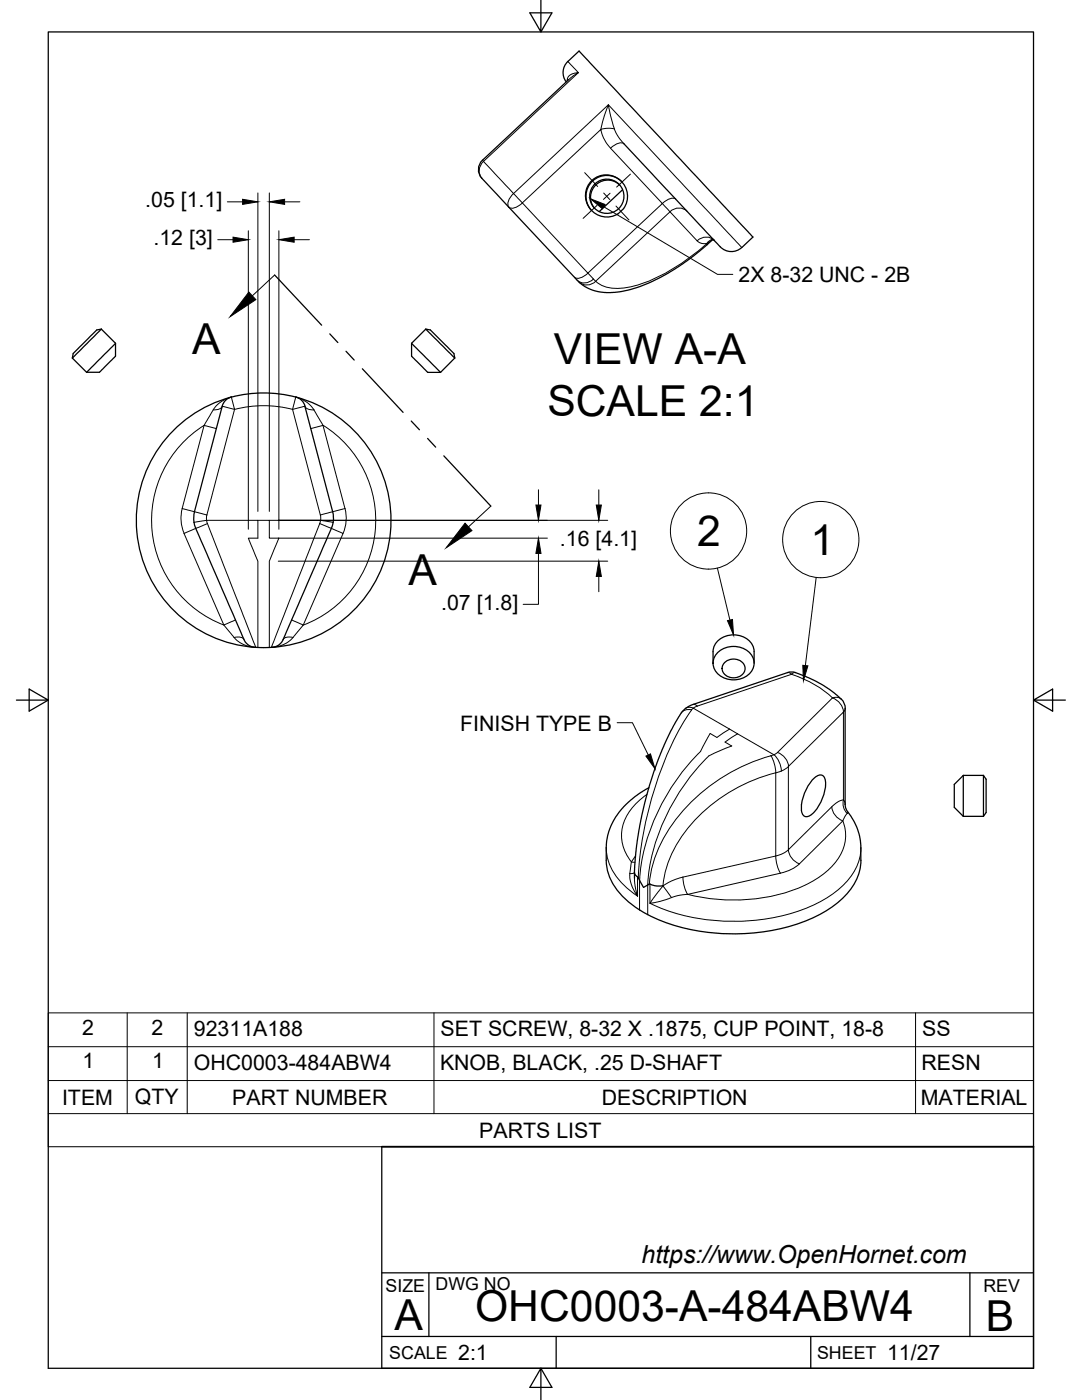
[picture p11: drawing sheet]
<svg xmlns="http://www.w3.org/2000/svg" width="216mm" height="279mm" viewBox="0 0 216 279" stroke-linecap="round" stroke-linejoin="round" font-family="sans-serif">
<defs><g id="words">
<g font-size="8.5">
<text x="38.4" y="70.7">A</text>
<text x="110.5" y="72.7">VIEW A-A</text>
<text x="109.2" y="83">SCALE 2:1</text>
<text x="139.1" y="109">2</text>
<text x="161.7" y="110.8">1</text>
<text x="81.5" y="116.8">A</text>
<text x="94.8" y="263.7">OHC0003-A-484ABW4</text>
<text x="78.7" y="265.3">A</text>
<text x="196.7" y="265.7">B</text>
</g>
<text font-size="5" x="128" y="252.1">https://www.OpenHornet.com</text>
<g font-size="4.3">
<text x="29" y="41.4">.05 [1.1]</text>
<text x="30.6" y="48.9">.12 [3]</text>
<text x="147.4" y="56.3">2X 8-32 UNC - 2B</text>
<text x="111.7" y="109">.16 [4.1]</text>
<text x="88" y="121.7">.07 [1.8]</text>
<text x="91.8" y="145.8">FINISH TYPE B</text>
<text x="16.4" y="206.5">2</text>
<text x="30.2" y="206.5">2</text>
<text x="38.7" y="206.7">92311A188</text>
<text x="87.9" y="206.8">SET SCREW, 8-32 X .1875, CUP POINT, 18-8</text>
<text x="184" y="206.8">SS</text>
<text x="16.5" y="213.2">1</text>
<text x="30.4" y="213.2">1</text>
<text x="38.7" y="213.5">OHC0003-484ABW4</text>
<text x="87.8" y="213.5">KNOB, BLACK, .25 D-SHAFT</text>
<text x="183.9" y="213.5">RESN</text>
<text x="12.4" y="220.5">ITEM</text>
<text x="26.9" y="220.4">QTY</text>
<text x="46.3" y="220.5">PART NUMBER</text>
<text x="120.1" y="220.5">DESCRIPTION</text>
<text x="183.7" y="220.5">MATERIAL</text>
<text x="95.6" y="227.1">PARTS LIST</text>
<text x="91.4" y="271.4">2:1</text>
<text x="177" y="271.4">11/27</text>
</g>
<g font-size="3.5">
<text x="76.9" y="257.8">SIZE</text>
<text x="86.9" y="257.4">DWG NO</text>
<text x="196.2" y="257.8">REV</text>
<text x="77.7" y="271.2">SCALE</text>
<text x="163" y="271.2">SHEET</text>
</g>
</g></defs>
<!-- layer: Visible -->
<g fill="none" stroke="#000" stroke-width=".25">
<path d="M113.3 12.3l2.2-2.1 1.9 1.9 32.8 35.2-2.2 2.1a3.4 3.4 0 0 1-5-.9l-18.5-19.8M113.3 12.3a3.1 3.1 0 0 0-.3 4.1M113.5 15.9l-17.2 16.1a2.68 2.68 0 0 0 .3 4.1l18 19.3a9 9 0 0 0 8.9 2.9l2.3-.5 1.9-.6 4.3-2 4.4-2.7 4.7-3.7M123.7 36.9a3.4 3.4 0 0 0-4.8 0 3.4 3.4 0 0 0-.2 4.7M124.1 36.3a4.2 4.2 0 0 0-5.9-.2 4.2 4.2 0 0 0-.2 5.9M124.2 37.9l-4.7 4.3M124.4 41.6a4.2 4.2 0 0 0-.7-5.8 4.2 4.2 0 0 0-5.8 .6 4.2 4.2 0 0 0 .4 5.8 4.2 4.2 0 0 0 5 .5M124.4 41.6l-1.1 1.1M141 48.6l.1 .2M142.2 47.8l.4 .2M142.2 47.8h.1M142.2 47.8l-1.1 1"/>
<path d="M14.4 71.5l2.9 2.8M20.2 65.7l-5.8 5.8M20.2 65.7l-.9 .1-1.3 1.3-3.4 3.4-.2 1M20.2 65.7l2.9 2.8M23.1 68.5v2.6l-3.1 3.1-.2 .1h-2.5M23.1 68.5l-5.8 5.8M46.2 79.2a2.55 2.55 0 0 0-1.9 1.8l-5.5 21.1-.1 2.1M59 79.2a2.55 2.55 0 0 1 1.9 1.8M82.1 68.5v2.6l.1 .1 3.1 3.1h2.6M82.1 68.5l5.8 5.8M85 65.7l5.7 5.8M85 65.7l.9 .1 3.4 3.5 1.3 1.2 .1 1"/>
<path d="M85 65.7l-2.9 2.8M90.7 71.5l-2.8 2.8M60.8 81.1l5.6 21 .1 .9v1.2M38.7 104.2l.4 1.3 9.8 22.6 .8 .7 .9 .4h3.6M66.5 104.2l-.1 .2a137.9 137.9 0 0 1-5.1 12.1l-4.9 11.3-.9 1-1.4 .4M50.9 129.2a25.4 25.4 0 0 1-20-38.6 25.4 25.4 0 0 1 43.4 0 25.4 25.4 0 0 1-19.9 38.6M142.3 132.4a4.9 4.9 0 0 1 .7-4.2 4.6 4.6 0 0 1 7.2 .5l.3 1.3v2.4M143 130.5a4.6 4.6 0 0 1 7.2 .5 3.1 3.1 0 0 1-2.2 4.4 4.3 4.3 0 0 1-5.6-2.4 2.84 2.84 0 0 1 .6-2.5zM144.8 132.1a2.41 2.41 0 0 1 3.9 1.3 2.34 2.34 0 0 1-2.3 1.9 2.34 2.34 0 0 1-2.3-1.9l.1-.5zM167.9 139.6a23.2 23.2 0 0 0-10-5.5l-.8 .1-19 6.5-.9 .4a11.1 11.1 0 0 0-3.2 4.5l-1.5 3.1-1.4 3.4-2.2 7.2-1 4.4-.7 4-.6 6.4M167.9 139.5l.5 .7 .2 .8 .1 19.6a3.9 3.9 0 0 0 1.2 2.4 11.5 11.5 0 0 1 1.9 6.2v2.5M129.5 157.2l-2.2 1.4-2 1.6-1.8 1.9-1.1 1.8a11.1 11.1 0 0 0-1.4 5.3 11.1 11.1 0 0 0 2 8.3 23.5 23.5 0 0 0 13.5 7.7 40.7 40.7 0 0 0 26.8-2.5 16 16 0 0 0 7.8-7.6l.6-2.3 .1-1.1"/>
<path d="M162.1 155.7a1.78 1.78 0 0 1 2.2-.8 4.1 4.1 0 0 1 .1 3.7l-.6 1.5a5.1 5.1 0 0 1-2.7 2.9 1.07 1.07 0 0 1-1.2-1.2 9.1 9.1 0 0 1 2.2-6.1zM192.2 154.7l-1.8 1.8v4.6l1.8 1.8M192.2 154.7v8.2M192.2 154.7h4M196.2 154.7v8.2M196.2 154.7l.6 .8v6.7l-.6 .7M126.6 174.1l.1 .4 .6 .6 1.1 2 1.2-.7 1.1 .4h1.6M126.6 174.1v1.1M192.2 162.9h4"/>
<circle cx="121.1" cy="39.2" r="3.4"/>
</g>
<!-- layer: Visible Narrow -->
<g fill="none" stroke="#000" stroke-width=".2">
<path d="M113.2 15.7l.1 .4M113.3 12.3l2.1 2.2-18.9 17.7-.2-.2M113.5 15.9l1.9-1.4-.8 .1-.9 .4-.4 .5-.1 .7M96.1 35.6a2.38 2.38 0 0 1 .4-3.4l6 6.4M102.5 38.6l18.9-17.7 26.6 28.5M102.5 38.6l1.7 1.9M102.5 38.6a2.26 2.26 0 0 0-1 2.8 2.3 2.3 0 0 0 2.7-.9M122.6 25.8a8.2 8.2 0 0 0 1.9 2.9M122.6 25.8l-.8-2.8-.4-2.1-.8 2.2-.7 2.7M122.6 25.7l-1.2-.1-1.5 .2M124.5 28.7a2.3 2.3 0 0 0-2.7 .9M134.9 39.8a2.3 2.3 0 0 0-2.7 .8"/>
<path d="M104.2 40.5l15.7-14.7 .2 .7a7.4 7.4 0 0 0 1.7 3.1l10.4 11-14.9 13.9zM117.3 54.5l1.1 1.2M117.3 54.5a2.3 2.3 0 0 1-2.7 .8M118.4 55.7l.5 .4M118.4 55.7a2.33 2.33 0 0 1-3.2 .2M118.9 56.1a2.45 2.45 0 0 1-3.4 .2M132.2 40.6l1.5 1.7M133.7 42.3l5.4 5.8a2.13 2.13 0 0 0 1.9 .5M133.7 42.3l-14.8 13.8M137.1 42.2a2.44 2.44 0 0 0-3.4 0M141 48.6a35.4 35.4 0 0 1-15.8 8.8 7.2 7.2 0 0 1-6.3-1.3M141 48.6h.1"/>
<path d="M142.2 47.8l-.6 .2-.6 .6M142.2 47.8l-1.2 .8M142.6 48a2.44 2.44 0 0 0-3.5 0M40.7 84.9l-4.4 16.6 5 1.3M40.7 84.9a22.4 22.4 0 0 0-10.3 21.1 22.4 22.4 0 0 0 14.3 18.7M42.5 81.8a1.77 1.77 0 0 0 1.9-.7l2.4 .6-.6-2.5-1.9 .8-1.3 1.1-2.3 3.8 2.5 .6M46.8 81.7l-5.5 21.1M58.4 81.7l2.4-.6a1.55 1.55 0 0 0 1.9 .7M58.4 81.7l.6-2.5 1.2 .5 .9 .5 1.1 .9 .5 .7M58.4 81.7l5.5 21.1M58.4 81.7a22.9 22.9 0 0 0-11.6 0M62 85.5l2.5-.6 4.3 16.6-4.9 1.3"/>
<path d="M62.7 81.8l1.8 3.1M64.5 84.9a22.4 22.4 0 0 1 10.4 21.1 22.4 22.4 0 0 1-14.4 18.7M36.4 101.5l-.3 2.1 .2 1.5 .4 1.3M41.2 103.8l-2.5 .4M41.3 102.8l-.1 1M41.4 104.5l-4.7 2 8 18.2 2.3-1M51.5 103.8h2.2v3.6h1.9l-1.9 4.6v17.2M53.7 103.8h10.3M63.8 104.5l-9.7 24.7M63.8 104.5l4.7 2-8 18.2M63.9 102.8l.1 1M66.5 104.2l-2.5-.4-.2 .7"/>
<path d="M68.8 101.5l.3 1.4-.1 1.4-.5 2.1M44.7 124.7l2 2.5 1 .9 1.4 .7 1.7 .4M46.7 127.2a1.83 1.83 0 0 1 2 .4M51 129.2l-9.8-25.4h10.3v3.6h-1.9l1.9 4.6v17.2M58.2 123.7l2.3 1-2.1 2.6-.9 .8-1.4 .7-1.8 .4M58.5 127.2a1.83 1.83 0 0 0-2 .4M157.1 134.2h.3l.5 .4 .6-.4h.3M166.1 139.3l-11 10.9M166.1 139.3a3.3 3.3 0 0 1 2.2 2.8l.4-.7M166.1 139.3a1.76 1.76 0 0 1 1.8 .2M166.1 139.3a21.4 21.4 0 0 0-8.2-4.7l-18.8 6.3M129.1 158.5a10.4 10.4 0 0 0-5.1 8.1 8.4 8.4 0 0 0 2 5.4l.7 .1"/>
<path d="M135.9 142.3a1.81 1.81 0 0 1 2.1-.6l.3-.4 7.3 4.2M138 141.7a65 65 0 0 0-9.5 24.1l-.9 5.7-.2 3.7M138.3 140.6l.5 .1 .3 .2M139.1 140.9l-.8 .4a1.55 1.55 0 0 0-1.6 .1M139.8 149.9a40.8 40.8 0 0 0-12.2 25.8M141.7 146.4l-1.9 3.5M145.6 145.5l8.8 5.1-.6 .2M145.6 145.5l-2.5 1.7-1.4-.8M146 148.9l-2.6 1a7.4 7.4 0 0 0-3.2 2.2 40.5 40.5 0 0 0-11 24.5M147.2 146.4l-2.5 1.7 1.3 .8M153.8 150.8a35.2 35.2 0 0 0-22.5 18.8 21.4 21.4 0 0 0-1.7 6.8M153.8 150.8l.7 1.6 .3 1.8"/>
<path d="M154.4 150.6l.7-.4a3.3 3.3 0 0 1 2.2 2.8l-1.4 .9a4.7 4.7 0 0 0-1.5-3.3zM154.8 154.2v16.6l-18.5 4.2M154.8 154.2a31.7 31.7 0 0 0-20.7 16.1 18.6 18.6 0 0 0-1.8 6.5M155.9 153.9l-1.1 .3M157.3 153l11-10.9v17.5l-.9 .3-1.3 1-8.8 8.7zM121 169.2a11.5 11.5 0 0 0 5.2 8.9l1 .7v-3.8M126.6 174.2l-.9 .1M126.8 170.8l-.8 1.2-.4 2.8 .5 2.1 1.1 2-.5-2.1-.1-1.6M127.6 175.7v5.9M129.2 176.6v5.9M132.3 176.8l-2.6 3.5 2-.4 3.4-1.1 2.1-.3M132.3 176.8l1.7 2.3"/>
<path d="M136.3 175l.2 1.9 .7 1.6M136.3 175a10.9 10.9 0 0 0-4 1.8M155.7 174.3l-18.5 4.2M159.5 172.4a3.3 3.3 0 0 1-2.2-2.8l-1 .7-1.5 .5 .3 1.9 .6 1.6M159.5 172.4l-1.3 1-2.5 .9M166 161a3.3 3.3 0 0 0 2.2 2.8M168.2 163.8a8.4 8.4 0 0 1-2.6 9.6 26.2 26.2 0 0 1-15.5 6 37.6 37.6 0 0 1-12.9-.9M168.6 160.5v-.5l-.3-.4a2.74 2.74 0 0 0 .8 2.7M169.1 162.3l-.9 1.5-8.7 8.6M169.2 162l-.1 .3M171.8 169.2a11.1 11.1 0 0 1-4.6 8.4 32.7 32.7 0 0 1-18.6 6.2 38.8 38.8 0 0 1-18.9-3.5v-3.9"/>
</g>
<!-- layer: Titleblock -->
<path d="M76.2 228.9v44.2h130v-44.2M76.2 254h130M85.6 254v12.7M193.5 254v12.7M76.2 266.7h130M111 266.7v6.4M161.8 266.7v6.4" fill="none" stroke="#000" stroke-width=".25"/>
<path d="M76.2 228.9h130" fill="none" stroke="#000" stroke-width=".36"/>
<!-- layer: Border -->
<path d="M9.6 6.4h196.6v266.7h-196.6zM107.9 0v6.4l-2.2-3.8h4.4l-2.2 3.8M3.3 139.7h6.3l-3.8-2.2v4.4l3.8-2.2M206.2 139.7l3.8 2.2v-4.4l-3.8 2.2h6.4M107.9 273.1l2.2 3.8h-4.4l2.2-3.8v6.3" fill="none" stroke="#000" stroke-width=".25"/>
<!-- layer: Parts Lists -->
<path d="M9.6 202.1h196.6v26.8h-196.6zM9.6 215.6h196.6M9.6 208.9h196.6M25.4 202.1v20.2M37.4 202.1v20.2M86.6 202.1v20.2M182.7 202.1v20.2M9.6 222.3h196.6" fill="none" stroke="#000" stroke-width=".2"/>
<!-- layer: Balloons -->
<g fill="none" stroke="#000" stroke-width=".2">
<circle cx="141.4" cy="106" r="7.6"/>
<circle cx="163.8" cy="107.7" r="7.6"/>
</g>
<!-- layer: 0 -->
<path d="M145.2 123.9l1-.3 .2 3.1zM160.2 132.8l1 .1-.9 2.9z" fill="#000" stroke="#000" stroke-width=".2"/>
<path d="M143.2 113.4l2.4 10.4M162.9 115.3l-2.2 17.5" fill="none" stroke="#000" stroke-width=".2"/>
<!-- layer: Section Lines -->
<path d="M54.8 54.9l9.4 10M65.8 66.6l1.6 1.8M69 70.1l1.7 1.8M72.3 73.6l8.1 8.7M82.1 84l1.6 1.8M85.3 87.5l1.6 1.7M88.6 91l9.3 10" fill="none" stroke="#000" stroke-width=".25"/>
<path d="M54.8 54.9l-4.4 4.1M97.9 101l-4.4 4.2" fill="none" stroke="#000" stroke-width=".2"/>
<path d="M49.7 58.3l1.4 1.5-5.2 3.4zM92.8 104.4l1.4 1.5-5.2 3.4z" fill="#000" stroke="#000" stroke-width=".2"/>
<!-- layer: Smart Centers -->
<path d="M116.7 34.5l2.6 2.7M120.5 38.5l1.2 1.3M121.7 38.6l-1.3 1.2M125.8 34.8l-2.8 2.5M119.1 41l-2.7 2.6M122.9 41.1l2.6 2.8" fill="none" stroke="#000" stroke-width=".2"/>
<!-- layer: Hole Notes -->
<path d="M117.9 39.7l2.8 1.1-.5 .9z" fill="#000" stroke="#000" stroke-width=".2"/>
<path d="M120.5 41.3l22.7 13.5h3" fill="none" stroke="#000" stroke-width=".2"/>
<!-- layer: Leaders -->
<path d="M128.9 150.9l.9-.4 .9 2.9z" fill="#000" stroke="#000" stroke-width=".2"/>
<path d="M123.1 144.2h3.1l3.1 6.5" fill="none" stroke="#000" stroke-width=".2"/>
<!-- layer: FD_Dimensions -->
<g fill="none" stroke="#000" stroke-width=".2">
<path d="M51.5 38.5v63.6M53.7 38.5v63.6M43.5 47.8h3M45.4 40.3h3M49.6 46.1v59.5M55.6 46.1v59.5M56.8 40.3h3M58.7 47.8h3M107.4 97.7v3.1M119.5 97.7v3.1M55.5 103.8h65.8M55.5 107.4h53.7"/>
<path d="M55.5 112h65.8M107.4 110.4v10.2h-3M119.5 115v3.1"/>
</g>
<path d="M48.4 39.8l3.1 .5-3.1 .5zM53.7 40.3l3.1-.5v1zM46.5 47.3l3.1 .5-3.1 .5zM55.6 47.8l3.1-.5v1zM106.9 100.8h1l-.5 3zM107.4 107.4l.5 3h-1zM119 100.8h1l-.5 3zM119.5 112l.5 3h-1z" fill="#000" stroke="#000" stroke-width=".2"/>
<use href="#words"/>
</svg>
